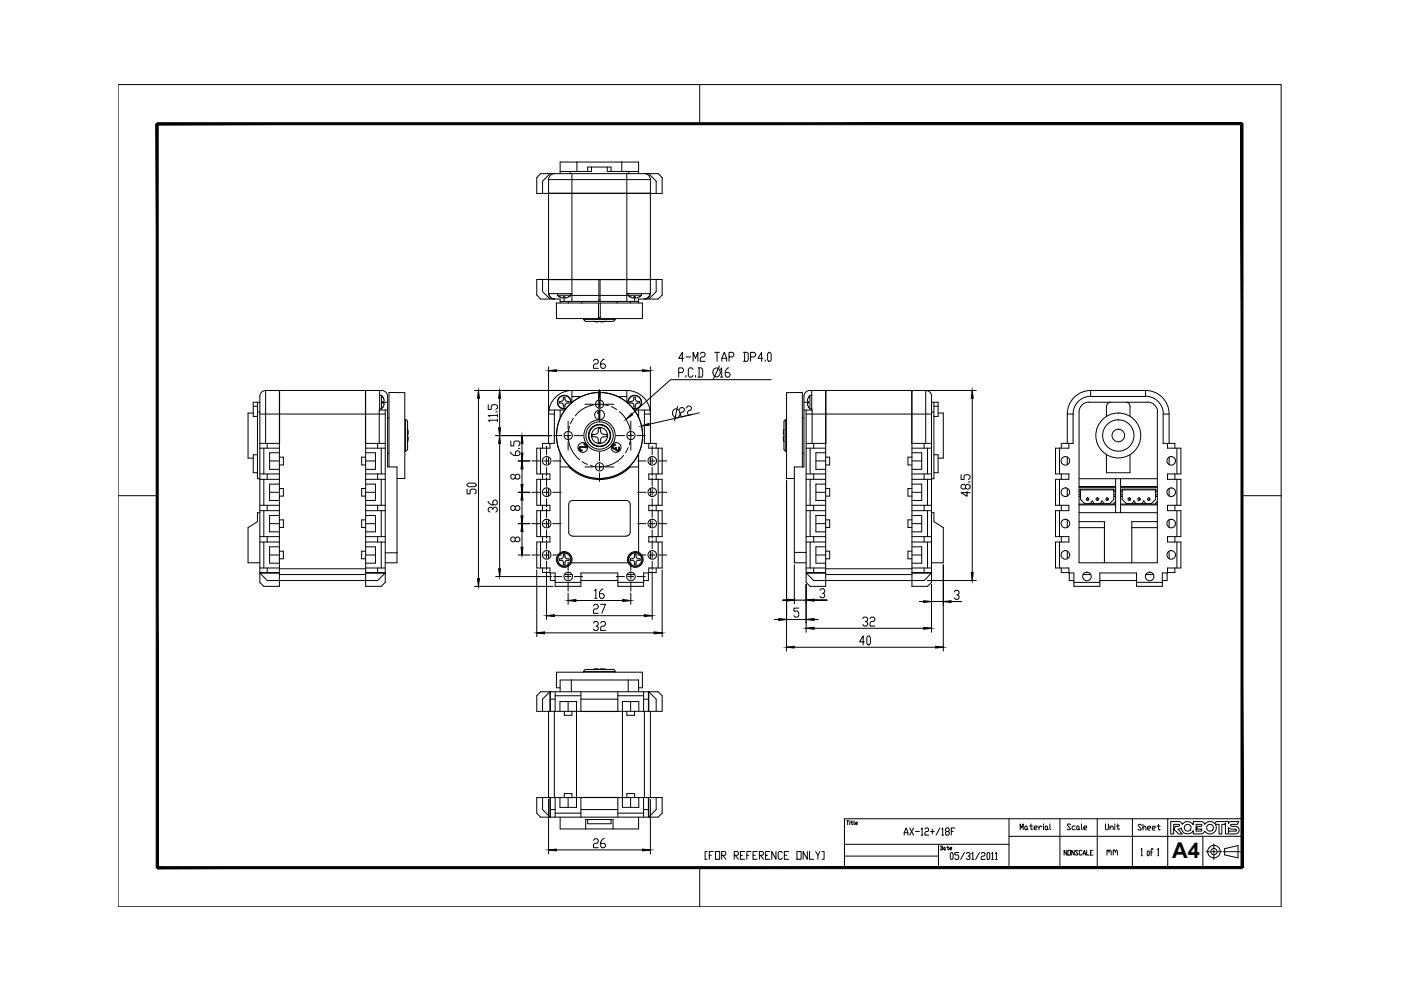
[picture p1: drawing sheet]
<svg xmlns="http://www.w3.org/2000/svg" width="297mm" height="210mm" viewBox="0 0 297 210" stroke-linecap="round" stroke-linejoin="round" font-family="sans-serif">
<defs><g id="words">
<text font-size="4.6" x="248.5" y="182">A4</text>
</g></defs>
<!-- layer: 0 -->
<g fill="none" stroke="#000" stroke-width=".21">
<path d="M25 17.9h246.6v174.4h-246.6zM148.4 17.9v8.3M116.3 78.6h21.6M116.3 77.8v9.6M125.8 76.5l.3-.3h.5l.2 .3v.3l-.2 .4h-.5l-.3 .3v.6h1M128.1 76.2h-.2l-.5 .6v1l.2 .3h.5l.3-.3v-.3l-.3-.3h-.7M137.9 77.8v9.6M143.9 79h.8l.2-.4v-.3l-.2-.3h-.8v2M144.9 76h-1l.8-1.3v1.9M145.4 75.7h1M145.4 79.6v.4M147 76.6v-1.9l.5 1.3 .5-1.3v1.9"/>
<path d="M147 78.3l-.3-.3h-.5l-.3 .3v1.3l.3 .4h.5l.3-.4M147.5 79.6v.4M148 78h.7l.3 .3v1.3l-.3 .4h-.7M148.2 78v2M148.5 75l.2-.3h.5l.3 .3v.3l-.3 .4h-.5l-.2 .3v.6h1M151.4 78.3a.87 .87 0 0 1 1.2 .1 .87 .87 0 0 1-.1 1.2 .87 .87 0 0 1-1.2-.1 .87 .87 0 0 1 .1-1.2zM151.5 74.7h1M152 74.7v1.9M152.5 77.6l-1.3 2.8M152.8 78.3l.2-.3v2M152.8 80h.5M153 76.6v-.6l.6-1.3 .5 1.3v.6"/>
<path d="M153 76h1.1M154.5 78h-.2l-.5 .6v1l.2 .4h.5l.3-.4v-.3l-.3-.3h-.7M154.6 75.7h.7l.3-.4v-.3l-.3-.3h-.7v1.9M157.6 74.7h.8l.2 .3v1.3l-.2 .3h-.8M157.9 74.7v1.9M159.1 75.7h.8l.3-.4v-.3l-.3-.3h-.8v1.9M161.7 76h-1l.8-1.3v1.9M162.2 76.3v.3M163 74.7h.3l.2 .3v1.3l-.2 .3h-.3l-.3-.3v-1.3zM100.6 82.8h20.3M101.4 82.8v41.5M103.5 85.8v1h.7v-.8l.3-.2h.6l.4 .2v.6l-.4 .2"/>
<path d="M105.1 92.4h11.8M105.1 87.3h.4M105.5 89.1h-2l.4 .3M105.5 88.1h-2l.4 .2M105.5 87.8v.5M105.5 88.8v.6M105.9 82.8v39.4M108.3 95.8v.3l.6 .5h1l.3-.3v-.5l-.3-.2h-.3l-.3 .2v.8M108.3 93.5v1.1h.6v-.8l.4-.3h.6l.3 .3v.5l-.3 .3M109.9 97.7h2.5M109.9 95.1h.3M110.7 92.4v25.3"/>
<path d="M142.9 86.8a.9 .9 0 0 1 1.2 .7 .9 .9 0 0 1-.8 1.1 1.04 1.04 0 0 1-.4-1.8zM143.7 86.1l-.7 3.1M144 86.9l.2-.4 .5-.1 .3 .2 .1 .3-.2 .4-.4 .1-.3 .4 .2 .6 1-.2M145.6 86.5l.1-.4 .5-.1 .4 .6-.2 .4-.5 .1-.1 .3 .1 .7 1-.3M148.3 87.5l-12.3 2.8M163.5 80.5h-21.3l-8.2 7.3M196.7 82.8h10.3M206.1 82.8v40.3M25 105.1h8.3M99 103.7v1h.7v-.7l.3-.3h.6l.3 .3v.5l-.3 .2M99 102.7l.4-.3h1.2l.3 .3v.2l-.3 .3h-1.2l-.4-.3zM103.5 106.3v.2l.7 .5h.9l.3-.2v-.5l-.3-.3h-.3l-.3 .3v.7"/>
<path d="M104.5 108.1v-.3l-.3-.2h-.3l-.4 .2v.5l.4 .3M104.5 107.8l.3-.2h.3l.3 .2v.5l-.3 .3M109.2 100.8l.4-.2h.3l.3 .2v.5l-.3 .3h-.3l-.4-.3v-.5l-.3-.2h-.3l-.3 .2v.5l.3 .3h.3l.3-.3M109.2 107.5l.4-.3h.3l.3 .3v.5l-.3 .2h-.3l-.4-.2v-.5l-.3-.3h-.3l-.3 .3v.5l.3 .2h.3l.3-.2M109.2 114.1l.4-.2h.3l.3 .2v.5l-.3 .3h-.3l-.4-.3v-.5l-.3-.2h-.3l-.3 .2v.5l.3 .3h.3l.3-.3M109.9 104.4h2.5M109.9 111h2.5M109.9 117.7h2.5M166.8 101.9v36.1M168.4 119.7v8.3M200 119.7v18.3M203.8 100.7v1h.6v-.8l.3-.2h.6l.4 .2v.5l-.4 .3"/>
<path d="M204.7 102.9l.3-.2h.3l.4 .2v.5l-.4 .3h-.3l-.3-.3v-.5l-.3-.2h-.3l-.3 .2v.5l.3 .3h.3l.3-.3M205 104.2v1l-1.2-.7h1.9M205.3 102.2h.4M228.8 105.3h.3M228.8 104.9h.3M228.8 104.3h.3M228.8 103.9h7.7M230 106.8l-.9-.9v-2.2h7v2.2l-.8 .9M230 106.8v.1M230 106.8h5.3M231.2 106.8l.4-.6 .4 .6M233.3 106.8l.4-.6 .4 .6"/>
<path d="M235.3 106.8v.1M236.1 105.3h.4M236.1 104.9h.4M236.1 104.3h.4M236.5 106.3l-.5 .6M237.6 105.3h.3M237.6 104.9h.3M237.6 104.3h.3M237.6 103.9h7.8M238.9 106.8h5.2M238.9 106.8l-1-.9v-2.2h7.1v2.2l-.9 .9M238.9 106.8v.1"/>
<path d="M240 106.8l.4-.6 .4 .6M242.1 106.8l.4-.6 .4 .6M244.1 106.8v.1M245 105.3h.4M245 104.9h.4M245 104.3h.4M245.4 106.3l-.6 .6M263.3 105.1h8.3M100.6 124.3h16.7M105.1 122.2h11.8M113.8 134.2h26.6M113.8 120.8v14.2"/>
<path d="M115.9 130.5h22.4M115.9 121.2v10.1M120.5 127.3h13.2M120.5 125.8v2.3M125.8 128.5l.3-.4h.5l.2 .4v.3l-.2 .3h-.5l-.3 .3v.6h1M125.8 132.1l.3-.3h.5l.2 .3v.3l-.2 .3h-.3M126.1 125.3l.2-.4v2M126.1 126.9h.5M126.6 132.7l.2 .3v.4l-.2 .3h-.5l-.3-.3M127.4 128.1h1l-.8 1.9M127.4 132.1l.2-.3h.5l.3 .3v.3l-.3 .3h-.5l-.2 .3v.7h1M127.9 124.9h-.3l-.5 .6v1l.3 .4h.5l.2-.4v-.3l-.2-.3h-.8"/>
<path d="M133.7 125.8v2.3M138.3 121.2v10.1M140.4 120.8v14.2M166.8 131.3h-2.5h9.1h-2.5M166.8 137.2h33.2M168.4 127.2h-2.4h9.4h-4.5M169.3 128.9h-1v.7h.8l.2 .3v.6l-.2 .3h-.5l-.3-.3M170.9 133.2h26.6M170.9 123.9v10.2M173.8 125.2l.3-.4h.5l.3 .4v.3l-.3 .3h-.3M174.6 125.8l.3 .3v.3l-.3 .3h-.5l-.3-.3M182.9 131.1l.3-.3h.5l.3 .3v.4l-.3 .3h-.3"/>
<path d="M183.3 136.1h-1l.7-1.3v1.9M183.7 131.8l.3 .3v.3l-.3 .3h-.5l-.3-.3M184 134.8h.3l.2 .4v1.2l-.2 .3h-.3l-.2-.3v-1.2zM184.5 131.1l.2-.3h.5l.3 .3v.4l-.3 .3h-.5l-.2 .3v.6h1M196.6 123.1h10.4M197.5 127.5h-2.5h8.8h-3.8M197.5 123.9v10.2M202.3 125.5l.3-.3h.5l.2 .3v.3l-.2 .3h-.3M203.1 126.1l.2 .3v.4l-.2 .3h-.5l-.3-.3M116.3 169.5v11.5M125.8 178.2l.3-.4h.5l.2 .4v.3l-.2 .3h-.5l-.3 .3v.6h1M128.1 177.8h-.2l-.5 .7v.9l.2 .3h.5l.3-.3v-.3l-.3-.3h-.7"/>
<path d="M137.9 169.5v11.5M179 173.6h84.3v10.4h-84.3zM179 179h34.9M179.5 174h.5M179.7 174v.9M180.2 174v.2M180.2 174.3v.6M180.4 174.3h.5M180.6 174v.7l.1 .2 .2-.2M181.1 174l.1 .9M181.4 174.6h.4v-.3l-.4 .1 .1 .5h.3M191.7 177.1v-.5l.4-1.1 .4 1.1v.5"/>
<path d="M191.7 176.6h.8M192.9 175.5l.8 1.6M193.7 175.5l-.8 1.6M194.1 176.3h.8M195.3 175.8l.2-.3v1.6M195.3 177.1h.4M196.1 175.8l.2-.3h.4l.2 .3-.2 .5h-.4l-.2 .3v.5h.8M197.3 176.3h.8M197.7 175.8v1M199 179v5M199.3 175.5l-.8 1.6M199.4 179.4l.4 .1v.6l-.4 .1"/>
<path d="M199.5 179.4v.8M199.7 175.8l.2-.3v1.6M199.7 177.1h.4M200.2 179.6l.2 .2-.1 .4-.2-.1zM200.7 176.3l-.2-.5 .2-.3h.4l.2 .6-.2 .2h-.4l-.2 .3 .2 .5h.4l.2-.3-.2-.5M200.7 179.6h.5M201 179.4v.7l.1 .1 .1-.1M201.4 179.9h.3v-.3l-.3 .2v.3l.3 .1M201.7 176.3h.4M202.5 175.5h-.8v1.6M213.9 177.3h49.4M213.9 173.6v10.4"/>
<path d="M216.3 175.9v-1.2l.3 .8 .3-.8v1.2M217.4 175.1l.4 .2v.5l-.2 .1-.3-.1v-.5zM217.8 175.8l.1 .1M218.3 175.1h.6M218.6 174.7v1.1l.2 .1 .1-.1M219.3 175.5h.5l.1-.2-.1-.2h-.4l-.1 .2v.5l.1 .1h.4M220.3 175.1v.8M220.9 175.3l-.3-.2-.3 .4M221.2 174.7v.2M221.2 175.1v.8M221.8 175.1l.3 .2v.5l-.2 .1-.3-.1v-.5zM222.1 175.8l.2 .1"/>
<path d="M222.6 174.7v1.1l.2 .1M224.7 173.6v10.4M227 174.9l-.2-.2h-.3l-.2 .2 .7 .9-.2 .1h-.3l-.2-.1M228 175.1h-.5l-.2 .2v.5l.2 .1h.5M228.4 175.1l.4 .2v.5l-.2 .1-.3-.1v-.5zM228.8 175.8l.2 .1M229.3 174.7v1.1l.2 .1M229.8 175.5h.5l.1-.2-.1-.2h-.3l-.2 .2v.5l.2 .1h.3M232.6 173.6v10.4M234.4 174.7v1l.1 .2h.3l.2-.2v-1M235.3 175.5l.4-.4h.2l.1 .2v.6M235.3 175.1v.8"/>
<path d="M236.4 174.7v.2M236.4 175.1v.8M236.7 175.1h.6M237 174.7v1l.2 .2 .1-.2M240.1 173.6v10.4M242 175l-.2-.2h-.3l-.2 .2 .7 .8-.2 .2h-.3l-.2-.2M242.3 175.6l.5-.4 .2 .2v.6M242.3 174.8v1.2M243.3 175.6h.5l.2-.2-.2-.2h-.3l-.2 .2v.4l.2 .2h.3M244.3 175.6h.5l.2-.2-.2-.2h-.3l-.2 .2v.4l.2 .2h.3M245.3 175.2h.7M245.6 174.8v1l.2 .2 .2-.2"/>
<path d="M247.6 173.6v10.4M248.2 174.2h1.6a.77 .77 0 0 1 .9 .6 1.38 1.38 0 0 1 2.3 .1v-.7a3.8 3.8 0 0 1 2.3 .3l.1 .3a1.37 1.37 0 0 1 2-.3l.2 .2 .1-.3a.76 .76 0 0 1 1-.2l1.7-.1v.4a3.5 3.5 0 0 1 2.3-.3l-.3 .6-1.5 .1v.1l.3 .2a1.17 1.17 0 0 1 1.5 .6 .84 .84 0 0 1-1 1h-1.9v-2.3l-.1 .3h-.6v2h-.6v-2h-.8a1.35 1.35 0 0 1-.5 1.8 1.35 1.35 0 0 1-1.8-.4 1.13 1.13 0 0 1-1.5 .6h-.9v-.7a1.34 1.34 0 0 1-1.5 .7 1.34 1.34 0 0 1-1-1.3l-.8 .3 1 1a1.79 1.79 0 0 1-1.8-1l.3-.6h.6l.3-.3-.1-.1h-1.2v2h-.6zM253.6 174.8h1.2v.3l-.2 .1h-.7l-.2 .6h1.1l-.1 .4h-1.1zM255 177.3v6.7M257.4 178.9v1M259.6 179.9l2.9-.6v2.6l-2.9-.6zM260.4 175.5a1.24 1.24 0 0 0 1.5 .3l.2 .1-.1 .3h-1.4l-.2 .3zM116.3 180.2h21.6M148.4 184v8.3M149.9 180.5h-.4v1.7h.4M150.4 181.3h.4M151.2 180.5h-.8v1.7"/>
<path d="M151.7 180.5h.9v1.7h-.9zM153 181.3h.7l.2-.2v-.3l-.2-.3h-.7v1.7M153.3 181.3l.6 .9M155.7 181.3h.7l.2-.2v-.3l-.2-.3h-.7v1.7M155.9 181.3l.7 .9M157 181.3h.5M157.9 180.5h-.9v1.7h.9M158.3 181.3h.5M159.2 180.5h-.9v1.7M159.7 181.3h.4M160.5 180.5h-.8v1.7h.8M161 181.3h.6l.3-.2v-.3l-.3-.3h-.6v1.7"/>
<path d="M161.2 181.3l.7 .9M162.3 181.3h.4M163.2 180.5h-.9v1.7h.9M164.5 180.5v1.7l-.9-1.7v1.7M165.9 180.8l-.3-.3h-.4l-.2 .3v1.1l.2 .3h.4l.3-.3M166.3 181.3h.5M167.2 180.5h-.9v1.7h.9M169 180.5h.9v1.7h-.9zM171.2 180.5v1.7l-.9-1.7v1.7M171.6 180.5v1.7h.9M172.9 180.5l.5 .8v.9M173.8 180.5l-.4 .8"/>
<path d="M174.3 180.5h.4v1.7h-.4M179 181.5h20M200.4 180.1l.1 .1M201.7 180.7l.4 .3v1l-.2 .2-.4-.2v-1zM203.3 180.7h-.8v.6h.6l.2 .2v.5l-.2 .2h-.4l-.2-.2M204.5 180.7l-.8 1.5M204.9 181l.2-.3h.4l.2 .3v.3l-.2 .2h-.3M205.5 181.5l.2 .2-.2 .5h-.4l-.2-.2M206.1 181l.2-.3v1.5M206.1 182.2h.4M207.7 180.7l-.8 1.5M208 181l.3-.3h.3l.2 .3-.2 .5h-.3l-.3 .2v.5h.8"/>
<path d="M209.4 180.7h.2l.3 .3v1l-.3 .2h-.2l-.1-.2v-1zM210.2 181l.3-.3v1.5M210.2 182.2h.4M211 181l.3-.3v1.5M211 182.2h.4M226.2 180.3v1l-.6-1v1M226.4 180.3h.6v1h-.6zM227.8 180.3v1l-.6-1v1M228.6 180.5l-.5-.2-.1 .2 .6 .6-.2 .2-.4-.2M229.3 180.5l-.1-.2-.4 .2 .2 .8 .3-.2M229.6 181.3l.3-1 .2 1M229.6 181h.5"/>
<path d="M230.4 180.3v1h.5M231.2 180.8h.3M231.7 180.3h-.5v1h.5M234.7 180.5l.2-.3 .2 .5M234.7 180.2v1.1M235.1 180.5l.3-.3 .2 .3v.8M236 180.5l.3-.3 .2 .5M236 180.2v1.1M236.5 180.5l.2-.3 .2 .3v.8M241.9 180.2l.2-.3v1.5M241.9 181.4h.3M243.3 180.4h.3l.1 .3-.1 .7h-.3l-.1-.2z"/>
<path d="M243.9 180.7h.4M244.4 180.2l-.1-.3-.2 .3v1.2M245.5 180.2l.1-.3v1.5M245.5 181.4h.2M255.7 180.6h1M257 180.6h.7M257.4 180.2v.7M257.4 181.3v.9M258 180.6h1M259.3 180.6h3.7"/>
<circle cx="251.8" cy="175.5" r=".72"/>
<circle cx="256.5" cy="175.5" r=".72"/>
<circle cx="257.4" cy="180.6" r="1.33"/>
<circle cx="257.4" cy="180.6" r=".66"/>
</g>
<g fill="#000" stroke="#000" stroke-width=".21">
<path d="M116.3 78.6l1.7-.2v.4zM136.2 78.4l1.7 .2-1.7 .2zM101.4 82.8l.3 1.6h-.5zM105.7 90.7h.4l-.2 1.7zM105.9 82.8l.2 1.6h-.4zM105.9 92.4l.2 1.6h-.4zM110.7 92.4l.2 1.6h-.4zM110.5 96.1h.4l-.2 1.6zM110.7 97.7l.2 1.7h-.4zM133.9 87.7l.2 .3-1.3 .9zM136 90.3l1.6-.5v.4zM206.1 82.8l.2 1.6h-.4z"/>
<path d="M110.5 102.7h.4l-.2 1.7zM110.7 104.4l.2 1.6h-.4zM110.5 109.4h.4l-.2 1.6zM110.7 111l.2 1.7h-.4zM110.5 116h.4l-.2 1.7zM101.2 122.7h.5l-.3 1.6zM105.7 120.6h.4l-.2 1.6zM113.8 134.2l1.7-.2v.4zM115.9 130.5l1.6-.2v.4zM120.5 127.3l1.6-.2v.4zM132.1 127.1l1.6 .2-1.6 .2zM136.6 130.3l1.7 .2-1.7 .2z"/>
<path d="M138.7 134l1.7 .2-1.7 .2zM165.1 131.1l1.7 .2-1.7 .3zM166.8 137.2l1.6-.2v.4zM166.8 127l1.6 .2-1.6 .3zM170.9 127.2l1.7-.2v.5zM170.9 131.3l1.7-.2v.5zM170.9 133.2l1.7-.2v.4zM195.8 133l1.7 .2-1.7 .2zM195.8 127.4l1.7 .1-1.7 .2zM198.3 137l1.7 .2-1.7 .2zM200 127.5l1.6-.1v.3zM205.9 121.4h.4l-.2 1.7z"/>
<path d="M116.3 180.2l1.7-.2v.4zM136.2 180l1.7 .2-1.7 .2z"/>
<path d="M33.1 26.2l.4 157.8v-157.8zM33.1 26.2l.4 157.8h-.4z"/>
<path d="M33.3 26.4h230v-.4zM33.3 26h230l-230 .4z"/>
<path d="M33.3 183.8v.4l230-.4zM33.3 184.2l230-.4v.4z"/>
<path d="M263.1 26.2v157.8h.4zM263.1 26.2h.4v157.8z"/>
</g>
<!-- layer: 7_ALL_FEATURES -->
<g fill="none" stroke="#000" stroke-width=".21">
<path d="M114.6 36.8h24.9l.9 .9v3.3h-26.6v-3.3zM116.6 36.8l-1.6 1.6v2.6M117.6 36.8a1.25 1.25 0 0 0-1.3 1.3M120.9 36.4v.4M121.3 36.8v27.1M122.3 34.4h-3.5v2.4M124.6 36.4v-1h5v1M125.4 35.4v1h-6.6M128.7 35.4v1h6.7M131.8 34.4h3.6v2.4M132.9 36.8v27.1M133.3 36.4v.4"/>
<path d="M136.6 36.8a1.25 1.25 0 0 1 1.3 1.3M137.6 36.8l1.5 1.6v2.6M115 59.3v2.5l1.6 1.6M116.3 59.3h10.7v4.6M116.3 41h21.6M116.6 41h.1M116.6 59.3h.1M137.6 41h.1M137.6 59.3h.1M137.9 59.3h-10.7v4.6M139.1 59.3v2.5l-1.5 1.6M116.3 62.2v-24.1h21.6v24.1"/>
<path d="M116.3 62.2v.1M116.3 62.2a1.25 1.25 0 0 0 1.3 1.2M116.3 62.3a1.32 1.32 0 0 0 1.3 1.1h1.2v.8M116.3 62.3h5M118 64.2v3.3M118.2 62.6l.4 .3M118.6 62.9h.1M118.6 62.9l.4 .2M118.8 63.9h16.6M119 63.1h.4v-.2h.4v.2h.4M119.6 62.9v1M120.5 63.9v.3"/>
<path d="M120.6 62.9h.1M120.6 62.9l-.4 .2M121 62.6l-.3 .3M121.3 62.6h11.6M123.4 63.9l-.1 .3M123.8 67.5v.2h6.6v-.2M123.8 67.7l.4 .4M124.2 68.1h5.8M125.8 68.1l.4 .1M126.8 68.1l-.6 .1M127 63.7h.2M127.4 68.1l.5 .1"/>
<path d="M128.5 68.1l-.5 .1M130.4 67.7l-.4 .4M130.8 63.9v.3M132.9 62.3h4.9M133.2 62.6l.3 .3M133.5 62.9h.1M133.6 62.9l.4 .2M133.7 63.9v.3M134 63.1h.4v-.2h.3v.2h.4M134.5 62.9v1M135.6 62.9h.1M135.6 62.9l-.4 .2"/>
<path d="M136 62.6l-.4 .3M136.2 64.2v3.3M137.8 62.3a1.32 1.32 0 0 1-1.3 1.1h-1.1v.8M137.9 62.2l-.1 .1M137.9 62.2a1.25 1.25 0 0 1-1.3 1.2h2.9l.9-.8v-3.3h-26.6v3.3l.8 .8h2.9M53.7 86.1h.9M54.6 96.4h-.9v3.8h.9M54.6 85.3v16.2h.5M54.6 87.4h.5M55.1 84.1v39.4l.8 .8h3.3v-2.8h-4.1M55.1 95h4.1M55.1 94h4.2"/>
<path d="M55.1 87.8h26.6M55.1 85.3h-1.4v3h.9M55.9 95v5.5M56.3 82.8a1.25 1.25 0 0 0-1.2 1.2M56.7 94v1M57.2 97.7h2M59.2 82.8v38.6h-4.1M59.2 83h.1M59.2 96h-2v3.5h2M59.2 98.6h.9M59.2 96.9h.9M76.7 98.6h.8"/>
<path d="M76.7 96.9h.8M77.5 82.8v11.2h4.2M77.5 83h.1M77.5 82.8v38.6h4.1M77.5 95h4.2M77.5 96h2.1v3.5h-2.1M77.5 97.7h2.1M80.1 94v1M80.5 86.9h1.7M80.5 82.8v4.1M80.5 86.9l-.1 7.1M80.8 95v5.5"/>
<path d="M81.2 84.3h.1M81.2 86.3h.1M81.2 85.3h1M81.2 84.3l.2 .4M81.4 84.7v.4h-.2v.4h.2l.1 .2-.1 .2M81.4 85.8l-.2 .5M81.7 86.9v36.6l-.9 .8h-3.3v-2.8h4.1M82.2 84.1v14.9h2v18.2M82.2 96.1h.3M82.2 88.6h.3M82.2 84a1.25 1.25 0 0 0-1.3-1.2h-24.6v11.2M85.8 89h.2v6.7h-.2"/>
<path d="M86 89l.4 .4v5.8M86.4 95.2l-.4 .4M86.4 92.6l.1 .3-.1 .8M86.4 91l.1 .5M86.5 91.5l-.1 .6M114.6 95v5.5M116.3 87.8v6.2M116.3 87.8h1.2M116.6 94v1h-2.8v5.5h2.8v1.1h-2.8v5.5h2.8v1.2h-2.8v5.5h2.8v1.1h-2.8v5.5h2.8v1M117.5 87.8v6.2h-2.5v1M117.6 86.9l-.1 .9M118.6 85.5h.4"/>
<path d="M118.6 85.1h.4M118.6 85.1v.3M118.8 86.9v1.6M118.8 96.1v21.1M118.8 99h1.7M119 85.5l.4 .2v.6M119.4 84.7l-.4 .4M119.4 84.3v.4M119.8 86.9h-3.5M119.8 85.9v.4h-.3M119.8 84.3v.4M119.8 84.2h-.3"/>
<path d="M119.8 84.7l.4 .4M120.2 85.1h.4M120.6 99a9.3 9.3 0 0 0 13.1 0M120.6 85.1v.3l-.6 .1-.2 .4M121.3 82.8v2.5M121.3 82.8h11.6v2.5M121.3 84.1h2M121.3 82.8a5 5 0 0 0-5 5M122.8 94.9l.4-.3 1.1 .2-.5-.7 .1-.1 .6 .8-.1 .1h-1.4v.3l.5 .3-.2 .1h-.3l-.2-.3zM125.7 92.1h.5M125.7 92.1v.5h.5M126.2 92.6a.61 .61 0 0 1 .6 .6v.6"/>
<path d="M126.8 91.5l.1-.6h.3h.2v.6M126.8 91.4a.61 .61 0 0 1-.6 .7M126.9 93.8h.5M127 87.2h.2v1.6h-.2v-1.4l-.2 .3v-.3zM127 82.8v.7M127 84.9v1.7M127 83h.2M127.2 82.8v.7M127.2 84.9v1.7M127.4 91.4a.61 .61 0 0 0 .6 .7M127.9 92.1h.6M128.5 92.6h-.5a.61 .61 0 0 0-.6 .6v.6"/>
<path d="M128.6 92.1v.5M130 94.3l.3-.1 .2 .1-.5 .3a.32 .32 0 0 0 .2 .4 .32 .32 0 0 0 .4-.1l.1 .4a.32 .32 0 0 0 .4 0 .32 .32 0 0 0 .1-.4v-.1a.48 .48 0 0 1-.1 .8 .48 .48 0 0 1-.7-.4h-.1a.5 .5 0 0 1-.4-.3 .5 .5 0 0 1 .1-.6zM130.9 84.1h2M132.9 82.8a5 5 0 0 1 5 5M133.5 85.5h.5M133.5 85.1h.5M133.5 85.1v.3M133.7 99h1.7M134 85.5l.3 .2 .1 .6M134.4 84.3v.4M134.4 84.7l-.4 .4M134.4 86.9h.2"/>
<path d="M134.5 86.9h3.3M134.7 84.3v.4M134.7 84.2h-.3M134.8 84.7l.4 .4M135.1 85.1h.5M135.4 86.9v1.6M135.4 96.1v21M135.6 85.1v.3l-.6 .1-.3 .8h-.3M136.6 86.9l.1 .9M136.6 87.8v6.2h2.5v1M136.6 87.8h1.3M137.6 94v1h2.8v5.5h-2.8v1.1h2.8v5.5h-2.8v1.2h2.8v5.5h-2.8v1.1h2.8v5.5h-2.8v1"/>
<path d="M137.9 87.8v6.2M139.5 95v5.5M166.1 91.5v.6h.1M166.1 93.2l.1 .5M166.2 91l-.1 .5M166.2 95.2l.4 .4M166.2 92.6h-.1v.6M166.6 89v6.7h.2M166.6 89h.2M166.6 89l-.4 .4v5.8M170.1 96.1h.3M170.1 88.6h.3"/>
<path d="M170.4 84.1v14.9h-2v18.1M170.4 86.9h1.7M170.4 85.3h1M170.9 86.9v36.6l.9 .8h3.3v-2.8h-4.1M170.9 95h4.2M170.9 87.8h26.6M171.4 84.3h.1M171.4 84.3l-.2 .6v.2h.2v.4h-.2v.2l.2 .6M171.8 95v5.5M172.1 82.8v4.1M172.1 86.9h.1M172.2 86.9v7.1"/>
<path d="M172.5 94v1M173 97.7h2.1M175.1 82.8v38.6h-4.1M175.1 83h.1M175.1 96h-2.1v3.5h2.1M175.1 98.6h.8M175.1 96.9h.8M175.1 82.8v11.2h-4.2M192.5 98.6h.9M192.5 96.9h.9M193.3 82.8v11.2h4.2M193.3 83h.1"/>
<path d="M193.4 82.8v38.6h4.1M193.4 95h4.1M193.4 96h2v3.5h-2M193.4 97.7h2M195.9 94v1M196.3 82.8h-24.6a1.25 1.25 0 0 0-1.3 1.2M196.3 82.8v11.2M196.3 82.8a1.25 1.25 0 0 1 1.2 1.2M196.7 95v5.5M197.5 84.1v39.4l-.8 .8h-3.3v-2.8h4.1M197.5 85.3h1.4v3h-.9M197.5 87.4h.5"/>
<path d="M198 85.3v16.2h-.5M198 96.4h.9v3.8h-.9M198 86.1h.9M224.6 95v5.5M226.3 87.8h1.2M226.3 87.8v6.2M226.6 94v1h-2.8v5.5h2.8v1.1h-2.8v5.5h2.8v1.2h-2.8v5.5h2.8v1.1h-2.8v5.5h2.8v1M227.5 87.8v6.2h-2.5v1M230.9 85.3h12.4M230.9 85.2a2.1 2.1 0 0 0-2.1 2.1v32h16.6v-31.9M231.2 82.8h11.7v1.3h-11.7zM231.3 82.8a5 5 0 0 0-5 5"/>
<path d="M231.3 84a3.7 3.7 0 0 0-3.8 3.8M234.6 96.4v3.8h5v-3.8M235.5 85.3a.83 .83 0 0 0-.9 .8v2.2M238.8 85.3a.83 .83 0 0 1 .8 .8v2.2M242.9 82.8a5 5 0 0 1 5 5M242.9 84a3.7 3.7 0 0 1 3.7 3.8M243.3 85.2a2.1 2.1 0 0 1 2.1 2.1M246.6 87.8v6.2h2.5v1M246.6 87.8h1.3M247.5 94v1h2.9v5.5h-2.9v1.1h2.9v5.5h-2.9v1.2h2.9v5.5h-2.9v1.1h2.9v5.5h-2.9v1M247.9 87.8v6.2M249.5 95v5.5"/>
<path d="M55.1 114.9h4.1M55.1 113.8h4.1M55.1 108.3h4.1M55.1 107.1h4.1M55.1 101.6h4.1M55.1 100.5h4.1M55.1 108.7h-.5v1.9l-2 1.3v7.4h2.5M55.9 101.6v5.5M55.9 108.3v5.5M55.9 114.9v5.5M56.7 100.5v1.1M56.7 107.1v1.2"/>
<path d="M56.7 113.8v1.1M57.2 117.7h2M57.2 111h2M57.2 104.4h2M59.2 118.5h.9M59.2 102.6h-2v3.5h2M59.2 115.9h-2v3.5h2M59.2 109.3h-2v3.5h2M59.2 116.9h.9M59.2 111.8h.9M59.2 110.2h.9M59.2 105.2h.9"/>
<path d="M59.2 103.6h.9M76.7 118.5h.8M76.7 116.9h.8M76.7 111.8h.8M76.7 110.2h.8M76.7 105.2h.8M76.7 103.6h.8M77.5 114.9h4.2M77.5 113.8h4.2M77.5 108.3h4.2M77.5 107.1h4.2M77.5 102.6h2.1v3.5h-2.1"/>
<path d="M77.5 101.6h4.2M77.5 100.5h4.2M77.5 115.9h2.1v3.5h-2.1M77.5 117.7h2.1M77.5 109.3h2.1v3.5h-2.1M77.5 111h2.1M77.5 104.4h2.1M80.1 100.5v1.1M80.1 107.1v1.2M80.1 113.8v1.1M80.8 101.6v5.5M80.8 108.3v5.5"/>
<path d="M80.8 114.9v5.5M84.2 101.5h1.6M114.6 101.6v5.5M114.6 108.3v5.5M114.6 114.9v5.5M115 100.5v1.1M115 107.1v1.2M115 113.8v1.1M118.6 118.8h.4M118.6 118.5h.4M118.6 118.5v.3M119 118.8l.4 .4"/>
<path d="M119.4 117.6v.6l-.4 .2M119.4 119.2v.5M119.5 119.6h.3M119.8 117.6v.5M119.8 119.2v.5M119.8 117.6h-.3M119.8 118l.4 .4M120.2 118.5h.4v.3M120.2 118.8h.4M120.2 118.8l-.4 .4M121.4 113.7h11.4M121.4 113.7a.83 .83 0 0 1-.8-.9v-5.8a.83 .83 0 0 1 .8-.9h11.4a.83 .83 0 0 1 .8 .8v5.9a.83 .83 0 0 1-.8 .9"/>
<path d="M133.7 118.8h.4M134.1 118.5h-.4v.3M134.1 118.8l.4 .4M134.5 117.6v.6l-.4 .2M134.5 119.2v.5M134.5 119.6h.4M134.8 117.6v.5M134.8 119.2v.5M134.9 117.6h-.4M134.9 118l.4 .4M135.3 118.8h.4M135.3 118.5h.4"/>
<path d="M135.3 118.8l-.4 .4M135.7 118.5v.3M139.1 100.5v1.1M139.1 107.1v1.2M139.1 113.8v1.1M139.5 101.6v5.5M139.5 108.3v5.5M139.5 114.9v5.5M166.8 101.5h1.6M170.9 114.9h4.2M170.9 113.8h4.2M170.9 108.3h4.2"/>
<path d="M170.9 107.1h4.2M170.9 101.6h4.2M170.9 100.5h4.2M171.8 101.6v5.5M171.8 108.3v5.5M171.8 114.9v5.5M172.5 100.5v1.1M172.5 107.1v1.2M172.5 113.8v1.1M173 117.7h2.1M173 111h2.1M173 104.4h2.1"/>
<path d="M175.1 118.5h.8M175.1 102.6h-2.1v3.5h2.1M175.1 115.9h-2.1v3.5h2.1M175.1 116.9h.8M175.1 109.3h-2.1v3.5h2.1M175.1 111.8h.8M175.1 110.2h.8M175.1 105.2h.8M175.1 103.6h.8M192.5 118.5h.9M192.5 116.9h.9M192.5 111.8h.9"/>
<path d="M192.5 110.2h.9M192.5 105.2h.9M192.5 103.6h.9M193.4 114.9h4.1M193.4 113.8h4.1M193.4 108.3h4.1M193.4 107.1h4.1M193.4 102.6h2v3.5h-2M193.4 101.6h4.1M193.4 100.5h4.1M193.4 115.9h2v3.5h-2M193.4 117.7h2"/>
<path d="M193.4 109.3h2v3.5h-2M193.4 111h2M193.4 104.4h2M195.9 100.5v1.1M195.9 107.1v1.2M195.9 113.8v1.1M196.7 101.6v5.5M196.7 108.3v5.5M196.7 114.9v5.5M197.5 108.7h.5v1.9l2 1.3v7.4h-2.5M224.6 101.6v5.5M224.6 108.3v5.5"/>
<path d="M224.6 114.9v5.5M225 100.5v1.1M225 107.1v1.2M225 113.8v1.1M228.8 108.7h16.6M228.8 101.5h16.6M228.8 111.9h5.4M228.8 110.6h5.4v8.7M228.8 107h7.7M228.8 106.9h7.7M228.8 103.3h7.7M228.8 103.2h7.7"/>
<path d="M236.5 101.5v7.2M237.6 107h7.8M237.6 106.9h7.8M237.6 101.5v7.2M237.6 103.3h7.8M237.6 103.2h7.8M240 111.9h5.4M245.4 110.6h-5.4v8.7M249.1 100.5v1.1M249.1 107.1v1.2M249.1 113.8v1.1M249.5 101.6v5.5"/>
<path d="M249.5 108.3v5.5M249.5 114.9v5.5M55.1 121.5l1.6 1.6h23.4l1.6-1.6M55.1 120.4h4.1M55.2 121.4h-.1M56.7 120.4v1M59.2 121.8h18.3M59.2 120.6h18.3M77.5 120.4h4.2M80.1 120.4v1M81.7 121.4h.1M115 120.4v1l1.7 .1"/>
<path d="M116.7 121.5v1.6h1M117.7 123.5h5.5M123.2 123.1h7.8M131 123.5h5.5M137.5 121.5v1.6h-1M137.6 121.4l-1.1 .1v2.8h-5.5v-2.8h-7.8v2.8h-5.5v-2.8h-1M139.1 120.4v1h-1.5M170.9 121.5l1.6 1.6h23.4l1.6-1.6M170.9 120.4h4.2M171 121.4h.1M172.5 120.4v1M175.1 121.8h18.3"/>
<path d="M175.1 120.6h18.3M193.4 120.4h4.1M195.9 120.4v1M225 120.4v1l1.7 .1M226.7 121.5h1v2.8h5.5v-2.8h7.8v2.8h5.4v-2.8h1.1M226.7 121.5v1.6h1M227.7 123.5h5.5M233.2 123.1h7.8M241 123.5h5.4M247.5 121.5v1.6h-1.1M249.1 120.4v1l-1.6 .1M115 150.8v-2.6l1.6-1.5v4.1h-2.8v-3.3l.8-.8h24.9l.9 .8v3.3h-2.8v-4.1l1.5 1.5v2.6"/>
<path d="M116.3 150.8v18.3M116.7 146.7v4.1h20.8v-4.1M116.7 148.2h1M116.7 146.7h.1M117.5 150.8v18.3M117.7 146.7v4.1M117.7 147.5h5.5M118 142.5v3.3M118.7 150.8v-2.1h3.5v22.5h-3.5v-2.1M119.6 150.8v.9M120.5 148.7v2.1M121.3 150.8v.9"/>
<path d="M123.2 146.7v4.2h7.8v-4.2M123.2 148.2h7.8M123.8 142.5v-.1h6.6v.1M126.2 141.8l.6 .1M126.2 141.8l-.4 .1M127.9 141.8l-.5 .1M128 141.8l.5 .1M130 141.9h-5.8l-.4 .4M130 141.9l.4 .4M131 147.5h5.5M132.9 150.8v.9M133.7 148.7v2.1"/>
<path d="M134.5 150.8v.9M135.4 150.8v-2.1h-3.4v22.5h3.4v-2.1M136.2 142.5v3.3M136.5 146.7v4.1M136.5 148.2h1M136.6 150.8v18.3M137.9 150.8v18.3M115 169.1v2.5l1.6 1.7M116.6 173.2v-4.1h-2.8v3.3l.8 .9h24.9l.9-.9v-3.3h-2.8v4.1M116.7 171.6h1M116.7 173.2h.1M117.7 169.1v4.2"/>
<path d="M117.7 172.4h5.5M118.8 173.3v2.5h5.4v-2h5.8v2h5.4v-2.5M119.6 168.3v.8M120.5 169.1v2.1M121.3 168.3v.8M123.2 169.1v4.2M123.2 171.6h7.8M124.6 173.8v.9h5v-.9M131 169.1v4.2M131 172.4h5.5M132.9 168.3v.8M133.7 169.1v2.1"/>
<path d="M134.5 168.3v.8M136.5 169.1v4.2M136.5 171.6h1M137.5 173.2v-4.1h-20.8v4.1M139.1 169.1v2.5l-1.5 1.7"/>
<circle cx="127.1" cy="92.3" r="2.9"/>
<circle cx="127.1" cy="92.3" r="3.3"/>
<circle cx="127.1" cy="92.3" r="2.35"/>
<circle cx="127.1" cy="92.3" r="2.31"/>
<circle cx="237.1" cy="92.3" r="3.3"/>
<circle cx="237.1" cy="92.3" r="1.33"/>
</g>
<!-- layer: 02___PRT_ALL_AXES -->
<g fill="none" stroke="#000" stroke-width=".21">
<path d="M122.3 36.4v-2h9.5v2M118 64.2h18.2M118 67.5h18.2M126.9 64.2v3.3M126.9 67.3h.4M127.3 64.2v3.3M53.7 87.6h-1.1v9.5h1.1M60.1 96.9v1.7M76.7 96.9v1.7M82.5 99v-15.8l3.3 .1v18.2M112.8 97.7h1.7M115.2 97.7h1.3"/>
<path d="M115.9 94.6v1.8M115.9 97.1v1.3M115.9 99.1v1.7M116.3 96.9v1.6M117.2 97.7h1.8M117.4 92.4h1.7M119.8 92.4h1.2M120.5 89.3v1.7M120.5 91.7v1.2M120.5 93.6v1.8M121.7 92.4h1.8M124 99h1.8"/>
<path d="M124 85.7h1.8M126.5 99h1.2M126.5 85.7h1.2M126.9 83.5h.4M127.1 82.6v1.8M127.1 85.1v1.2M127.1 87v1.8M127.1 95.9v1.8M127.1 98.4v1.2M127.3 83.2v1.7M127.3 83.2a9.1 9.1 0 0 1 7.9 13.4 9.1 9.1 0 0 1-15.5 1 9.1 9.1 0 0 1 6-14.3l1.2-.1v1.7M128.4 99h1.7"/>
<path d="M128.4 85.7h1.7M130.7 92.4h1.7M133.1 92.4h1.2M133.7 89.3v1.7M133.7 91.7v1.2M133.7 93.6v1.8M135 92.4h1.8M135.2 97.7h1.8M137.7 97.7h1.2M137.9 96.9v1.6M138.3 94.6v1.8M138.3 97.1v1.3"/>
<path d="M138.3 99.1v1.7M139.6 97.7h1.8M170.1 99v-15.8l-3.3 .1v18.2M175.9 96.9v1.7M192.5 96.9v1.7M198.9 87.6h1.1v9.5h-1.1M226.3 96.9v1.6M247.9 96.9v1.6M60.1 103.6v1.6M60.1 110.2v1.6M60.1 116.9v1.6M76.7 103.6v1.6"/>
<path d="M76.7 110.2v1.6M76.7 116.9v1.6M81.7 117.2h2.5v2.1h-2.5M112.8 117.7h1.7M112.8 111h1.7M112.8 104.4h1.7M115.2 117.7h1.3M115.2 111h1.3M115.2 104.4h1.3M115.9 101.3v1.8M115.9 103.8v1.2M115.9 105.7v1.8"/>
<path d="M115.9 107.9v1.8M115.9 110.4v1.3M115.9 112.4v1.7M115.9 114.6v1.8M115.9 117v1.3M115.9 119v1.8M116.3 103.6v1.6M116.3 110.2v1.6M116.3 116.9v1.6M117.2 117.7h1.8M117.2 111h1.8M117.2 104.4h1.8"/>
<path d="M120.5 119.2v1.7M121.1 119.3h12.1M127.1 100.3v1.8M133.7 119.2v1.7M135.2 117.7h1.8M135.2 111h1.8M135.2 104.4h1.8M137.7 117.7h1.2M137.7 111h1.2M137.7 104.4h1.2M137.9 103.6v1.6M137.9 110.2v1.6"/>
<path d="M137.9 116.9v1.6M138.3 101.3v1.8M138.3 103.8v1.2M138.3 105.7v1.8M138.3 107.9v1.8M138.3 110.4v1.3M138.3 112.4v1.7M138.3 114.6v1.8M138.3 117v1.3M138.3 119v1.8M139.6 117.7h1.8M139.6 111h1.8"/>
<path d="M139.6 104.4h1.8M170.9 117.1h-2.5v2.2h2.5M175.9 103.6v1.6M175.9 110.2v1.6M175.9 116.9v1.6M192.5 103.6v1.6M192.5 110.2v1.6M192.5 116.9v1.6M226.3 103.6v1.6M226.3 110.2v1.6M226.3 116.9v1.6M247.9 103.6v1.6"/>
<path d="M247.9 110.2v1.6M247.9 116.9v1.6M117.4 122.2h1.7M119.6 121.8h1.7M119.8 122.2h1.2M120.5 121.6v1.2M120.5 123.6v1.7M121.8 122.2h1.7M130.7 122.2h1.7M132.9 121.8h1.6M133.1 122.2h1.2M133.7 121.6v1.2"/>
<path d="M133.7 123.6v1.7M135.1 122.2h1.7M229.6 121.8h1.6M242.9 121.8h1.6M118 145.8h.8M118 142.5h18.2M118.8 146.7v-2.5h16.6v2.5M119.6 151.7h1.7M121.1 144.2v2.5M132.9 151.7h1.6M133.2 144.2v2.5M135.4 145.8h.8"/>
<path d="M119.6 168.3h1.7M124.2 175.8h5.8M132.9 168.3h1.6"/>
<circle cx="115.9" cy="97.7" r=".91"/>
<circle cx="120.5" cy="92.3" r=".87"/>
<circle cx="123.6" cy="94.9" r="1.04"/>
<circle cx="127.1" cy="85.7" r=".87"/>
<circle cx="127.1" cy="99" r=".87"/>
<circle cx="127.1" cy="88" r="1.04"/>
<circle cx="130.6" cy="94.9" r="1.04"/>
<circle cx="133.8" cy="92.3" r=".87"/>
<circle cx="138.3" cy="97.7" r=".91"/>
<circle cx="225.9" cy="97.7" r=".91"/>
<circle cx="237.1" cy="92.3" r="4.8"/>
<circle cx="248.3" cy="97.7" r=".91"/>
<circle cx="115.9" cy="104.4" r=".91"/>
<circle cx="115.9" cy="111" r=".91"/>
<circle cx="115.9" cy="117.7" r=".91"/>
<circle cx="119.6" cy="118.6" r="1.67"/>
<circle cx="134.7" cy="118.6" r="1.67"/>
<circle cx="138.3" cy="117.7" r=".91"/>
<circle cx="138.3" cy="111" r=".91"/>
<circle cx="138.3" cy="104.4" r=".91"/>
<circle cx="225.9" cy="104.4" r=".91"/>
<circle cx="225.9" cy="111" r=".91"/>
<circle cx="225.9" cy="117.7" r=".91"/>
<circle cx="248.3" cy="111" r=".91"/>
<circle cx="248.3" cy="104.4" r=".91"/>
<circle cx="248.3" cy="117.7" r=".91"/>
<circle cx="120.5" cy="122.2" r=".91"/>
<circle cx="133.8" cy="122.2" r=".91"/>
<circle cx="230.5" cy="122.2" r=".91"/>
<circle cx="243.7" cy="122.2" r=".91"/>
</g>
<!-- layer: 3_ALL_AXES -->
<g fill="none" stroke="#000" stroke-width=".21">
<path d="M118.2 62.6h2.8M118.2 62.2v.4l.4 .3M121 62.2v.4M121 62.6l-.3 .3M133.2 62.2v.4M135.9 62.6h-2.7l.3 .3M136 62.2v.4M136 62.6l-.4 .3M80.5 83.9h.4l.3 .3M80.5 86.7h.4M80.9 83.9v2.8M81.2 86.3l-.3 .4"/>
<path d="M121 85.6a1.38 1.38 0 0 0-1.3-1.7 1.38 1.38 0 0 0-1.4 1.5 1.38 1.38 0 0 0 1.7 1.2M121.1 85.5a1.46 1.46 0 0 0-1.4-1.7 1.46 1.46 0 0 0-1.5 1.6 1.46 1.46 0 0 0 1.8 1.3M133.1 85.5a1.46 1.46 0 0 1 1.4-1.7 1.46 1.46 0 0 1 1.5 1.6 1.46 1.46 0 0 1-1.8 1.3M133.2 85.6a1.38 1.38 0 0 1 1.3-1.7 1.38 1.38 0 0 1 1.4 1.5 1.38 1.38 0 0 1-1.7 1.2M171.7 83.9v2.8l-.3-.4M171.7 83.9l-.3 .3M171.8 86.7h.3M172.1 83.9h-.3M230.6 105.9h.1M232.6 105.9h.1M234.7 105.9h.1M239.4 105.9h.1"/>
<path d="M241.5 105.9h.1M243.6 105.9h.1"/>
<circle cx="127.1" cy="92.3" r="2.27"/>
<circle cx="127.1" cy="92.3" r="1.71"/>
<circle cx="119.6" cy="118.6" r="1.46"/>
<circle cx="119.6" cy="118.6" r="1.38"/>
<circle cx="134.7" cy="118.6" r="1.46"/>
<circle cx="134.7" cy="118.6" r="1.38"/>
<circle cx="230.6" cy="105.8" r=".28"/>
<circle cx="232.7" cy="105.8" r=".28"/>
<circle cx="234.7" cy="105.8" r=".28"/>
<circle cx="239.4" cy="105.8" r=".28"/>
<circle cx="241.5" cy="105.8" r=".28"/>
<circle cx="243.6" cy="105.8" r=".28"/>
</g>
<!-- layer: DEFAULT_3 -->
<g fill="none" stroke="#000" stroke-width=".21">
<path d="M120.5 92.4a6.7 6.7 0 0 0 2.4 5.1M120.7 90.4l-.2 1.3M121.6 88.7l-.6 1.1M123.4 97.9l1.2 .6M125.2 98.7l1.2 .3M127.1 85.7a6.3 6.3 0 0 0-5.1 2.5M127.7 85.8l1.3 .2M129.6 86.2l1.2 .7M131.3 87.2a6.9 6.9 0 0 1 2.4 5.2M132.2 96.5a6.5 6.5 0 0 1-5.1 2.5M133.2 94.9l-.6 1.1M133.7 93l-.3 1.3"/>
<path d="M133.7 92.4h.1"/>
</g>
<use href="#words"/>
</svg>
